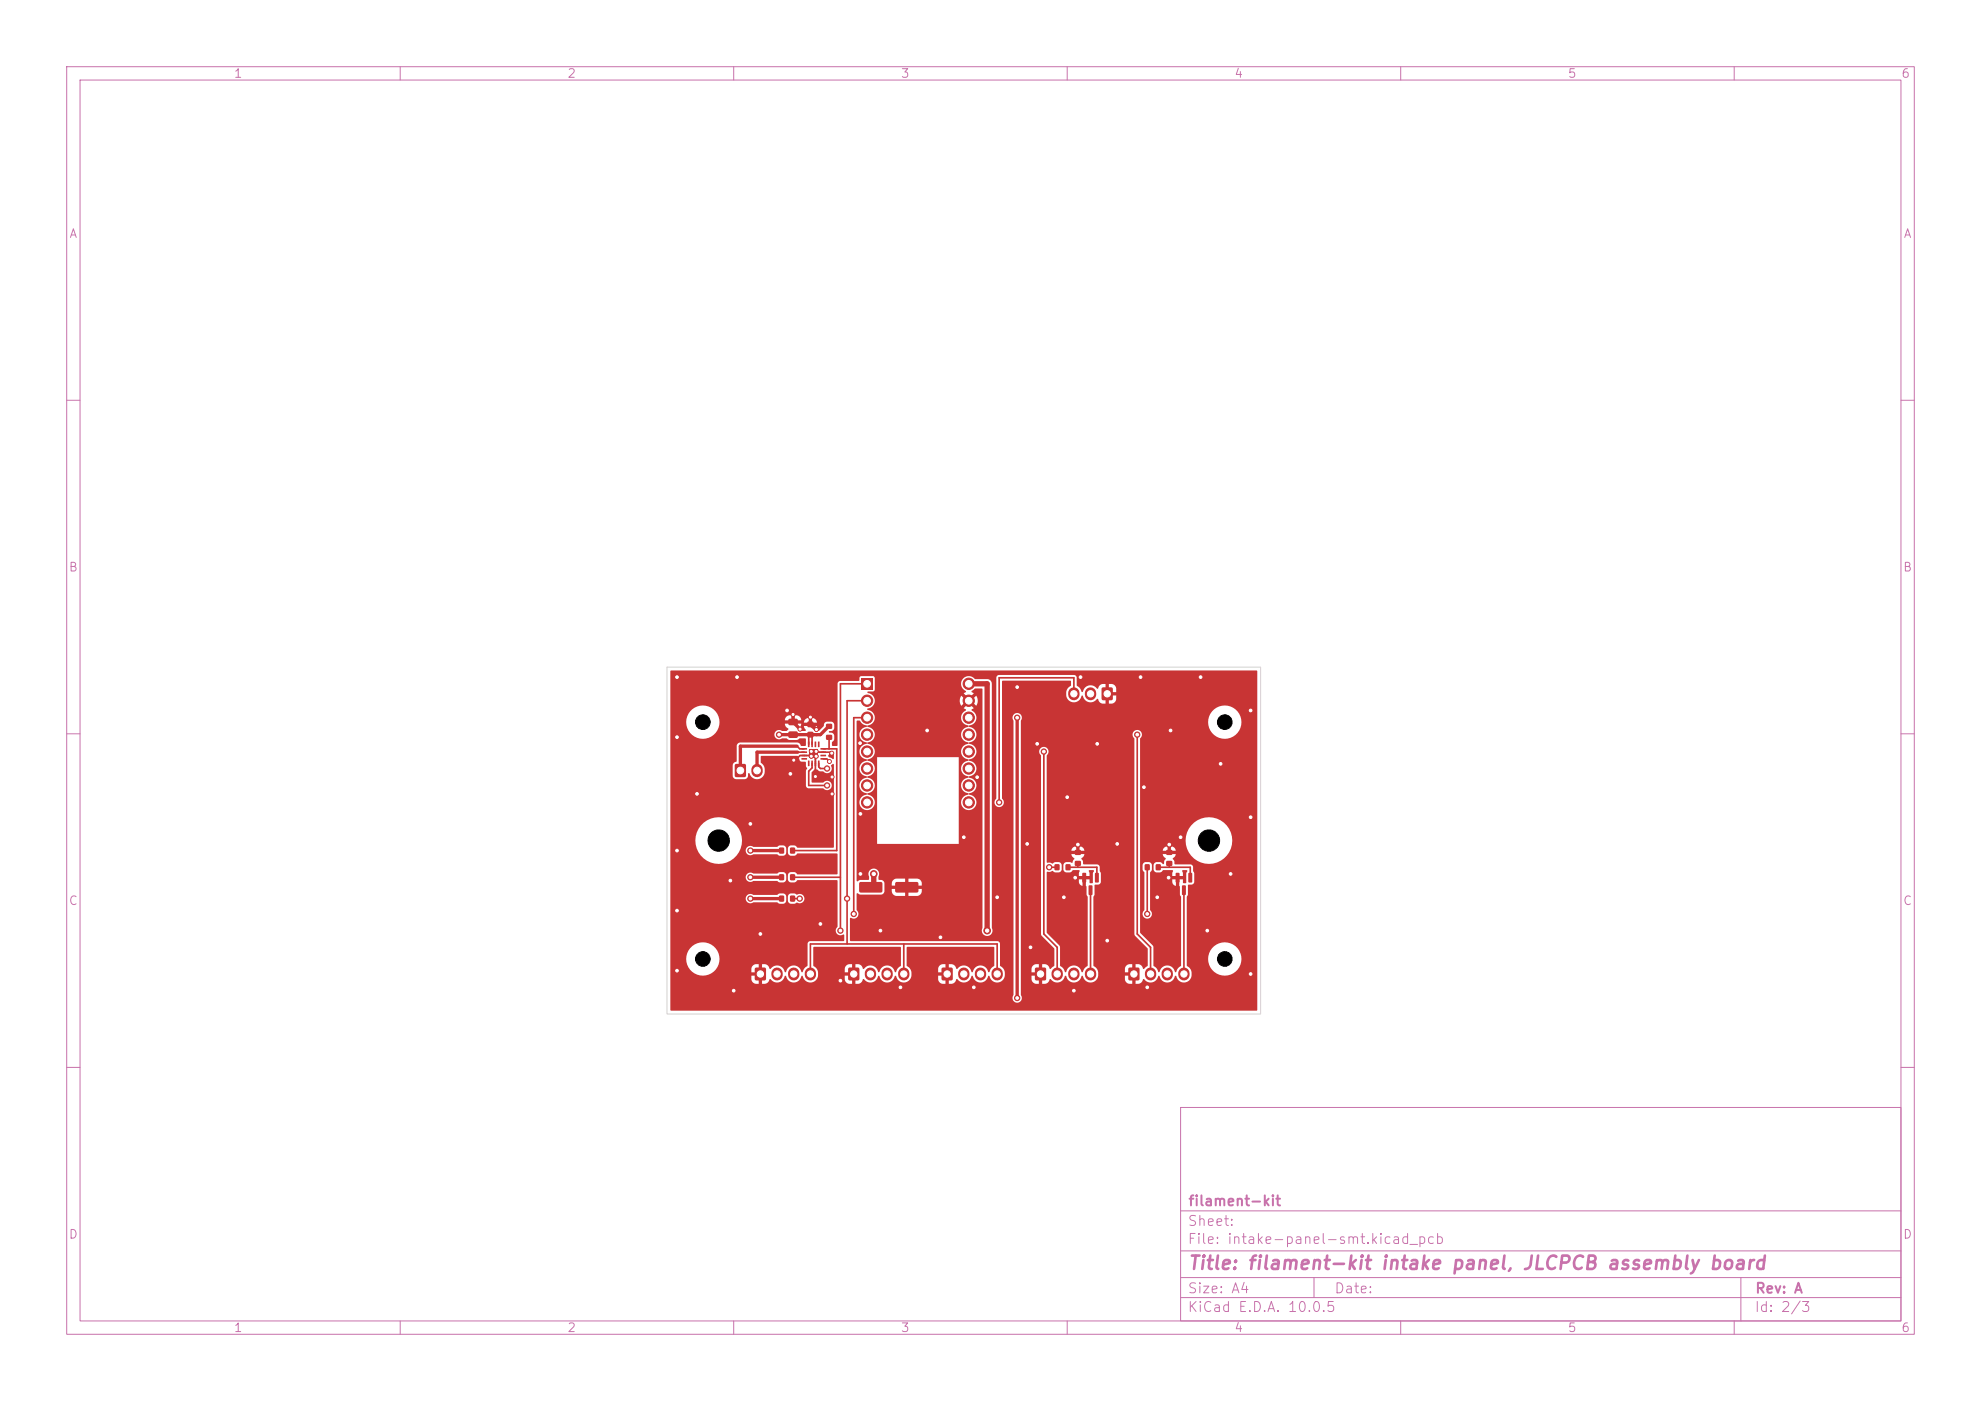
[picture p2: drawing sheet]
<svg xmlns="http://www.w3.org/2000/svg" width="297mm" height="210mm" viewBox="0 0 297 210" stroke-linecap="round" stroke-linejoin="round" font-family="sans-serif">
<defs><g id="words">
<text font-size="2" fill="#c872ab" x="178" y="190.8">Title: filament-kit intake panel, JLCPCB assembly board</text>
<g font-size="1.5" fill="#c872ab">
<text x="178" y="184.1">Sheet:</text>
<text x="178" y="181.1">filament-kit</text>
<text x="178" y="186.8">File: intake-panel-smt.kicad_pcb</text>
<text x="178" y="197">KiCad E.D.A. 10.0.5</text>
<text x="178" y="194.2">Size: A4</text>
<text x="200" y="194.2">Date:</text>
<text x="263" y="197">Id: 2/3</text>
<text x="263" y="194.2">Rev: A</text>
</g>
<g font-size="1.3" fill="#c872ab">
<text x="35" y="12">1</text>
<text x="85" y="12">2</text>
<text x="135" y="12">3</text>
<text x="185" y="12">4</text>
<text x="235" y="12">5</text>
<text x="285" y="12">6</text>
<text x="10.3" y="36">A</text>
<text x="285.3" y="36">A</text>
<text x="10.2" y="86">B</text>
<text x="285.2" y="86">B</text>
<text x="10.2" y="136">C</text>
<text x="285.2" y="136">C</text>
<text x="10.2" y="186">D</text>
<text x="285.2" y="186">D</text>
<text x="35" y="200">1</text>
<text x="85" y="200">2</text>
<text x="135" y="200">3</text>
<text x="185" y="200">4</text>
<text x="235" y="200">5</text>
<text x="285" y="200">6</text>
</g>
</g></defs>
<g fill="none" stroke="#c872ab" stroke-width=".15">
<path d="M10 10h277v190h-277zM12 12h273v186h-273zM60 10v2M110 10v2M160 10v2M210 10v2M260 10v2M10 60h2M285 60h2M10 110h2M285 110h2M10 160h2"/>
<path d="M177 166h108v32h-108zM285 160h2M60 198v2M110 198v2M160 198v2M177 194.5h108M177 191.5h108M177 187.5h108M177 181.5h108M197 191.5v3M210 198v2M260 198v2"/>
<path d="M261 191.5v6.5"/>
</g>
<g fill="#c83434">
<path d="M116.8 134.3h.7v.8h-.7z"/>
<path d="M118.5 134.3h.7v.8h-.7z"/>
<path d="M123.9 108.5h.8v.7h-.8z"/>
<path d="M123.9 110.2h.8v.7h-.8z"/>
<path d="M158.1 129.6h.7v.8h-.7z"/>
<path d="M159.8 129.6h.7v.8h-.7z"/>
<path d="M161.2 129.1h.8v.7h-.8z"/>
<path d="M161.2 127.4h.8v.7h-.8z"/>
<path d="M171.7 129.6h.6v.8h-.6z"/>
<path d="M173.3 129.6h.7v.8h-.7z"/>
<path d="M127.2 145.1h1.6v1.8h-1.6z"/>
</g>
<path d="M130.5 145.9v.2M133 145.9v.2M135.5 145.9v.2" fill="none" stroke="#c83434" stroke-width="1.7"/>
<path d="M110.2 114.6h1.6v1.8h-1.6z" fill="#c83434"/>
<path d="M113.5 115.4v.3" fill="none" stroke="#c83434" stroke-width="1.7"/>
<g fill="#c83434">
<path d="M128.9 132.3l3.2-.1 .2 .3v1.1l-.3 .2h-3l-.2-.2z"/>
<path d="M134.3 132.3l3.2-.1 .2 .3v1.1l-.3 .2h-3l-.2-.2z"/>
<path d="M141.2 145.1h1.6v1.8h-1.6z"/>
</g>
<path d="M144.5 145.9v.2M147 145.9v.2M149.5 145.9v.2" fill="none" stroke="#c83434" stroke-width="1.7"/>
<g fill="#c83434">
<path d="M174.9 129.1h.8v.7h-.8z"/>
<path d="M174.9 127.4h.8v.7h-.8z"/>
<path d="M121.1 109.7h.8v.8h-.8z"/>
<path d="M121.1 108.2h.8v.8h-.8z"/>
<path d="M123 113.6h.8v.2l-.8 .1z"/>
<path d="M123 113.1h.8v.2l-.8 .1z"/>
<path d="M123 112.6h.8v.2l-.8 .1z"/>
<path d="M123 112.1h.8v.2l-.8 .1z"/>
<path d="M122.6 111.2h.3l-.1 .8h-.2z"/>
<path d="M122.1 111.2h.3l-.1 .8h-.2z"/>
<path d="M121.6 111.2h.3l-.1 .8h-.2z"/>
<path d="M121.1 111.2h.3l-.1 .8h-.2z"/>
<path d="M120.2 112.1h.8v.2l-.8 .1z"/>
<path d="M120.2 112.6h.8v.2l-.8 .1z"/>
<path d="M120.2 113.1h.8v.2l-.8 .1z"/>
<path d="M120.2 113.6h.8v.2l-.8 .1z"/>
<path d="M121.1 114h.3l-.1 .8h-.2z"/>
<path d="M121.6 114h.3l-.1 .8h-.2z"/>
<path d="M122.1 114h.3l-.1 .8h-.2z"/>
<path d="M122.6 114h.3l-.1 .8h-.2z"/>
<path d="M121.4 112.4h1.2v1.2h-1.2z"/>
<path d="M169.2 145.1h1.6v1.8h-1.6z"/>
</g>
<path d="M172.5 145.9v.2M175 145.9v.2M177.5 145.9v.2" fill="none" stroke="#c83434" stroke-width="1.7"/>
<path d="M165.2 103.1h1.6v1.8h-1.6z" fill="#c83434"/>
<path d="M161 103.9v.2M163.5 103.9v.2" fill="none" stroke="#c83434" stroke-width="1.7"/>
<g fill="#c83434">
<path d="M177.2 132.7h.4l.2 .1v1.2l-.1 .2-.5-.1z"/>
<path d="M178.2 130.9l.4-.1 .1 .1v1.3v.1l-.5-.1z"/>
<path d="M176.3 130.9l.4-.1 .1 .1v1.3v.1l-.5-.1z"/>
<path d="M129.1 101.7h1.7v1.7h-1.7z"/>
</g>
<g fill="#c83434" stroke="#c83434" stroke-width=".15">
<circle cx="130" cy="105" r=".85"/>
<circle cx="130" cy="107.6" r=".85"/>
<circle cx="130" cy="110.1" r=".85"/>
<circle cx="130" cy="112.7" r=".85"/>
<circle cx="130" cy="115.2" r=".85"/>
<circle cx="130" cy="117.7" r=".85"/>
<circle cx="130" cy="120.3" r=".85"/>
<circle cx="145.2" cy="102.5" r=".85"/>
<circle cx="145.2" cy="105" r=".85"/>
<circle cx="145.2" cy="107.6" r=".85"/>
<circle cx="145.2" cy="110.1" r=".85"/>
<circle cx="145.2" cy="112.7" r=".85"/>
<circle cx="145.2" cy="115.2" r=".85"/>
<circle cx="145.2" cy="117.7" r=".85"/>
<circle cx="145.2" cy="120.3" r=".85"/>
</g>
<g fill="#c83434">
<path d="M116.8 131.1h.7v.8h-.7z"/>
<path d="M118.5 131.1h.7v.8h-.7z"/>
<path d="M155.2 145.1h1.6v1.8h-1.6z"/>
</g>
<path d="M158.5 145.9v.2M161 145.9v.2M163.5 145.9v.2" fill="none" stroke="#c83434" stroke-width="1.7"/>
<path d="M113.2 145.1h1.6v1.8h-1.6z" fill="#c83434"/>
<path d="M116.5 145.9v.2M119 145.9v.2M121.5 145.9v.2" fill="none" stroke="#c83434" stroke-width="1.7"/>
<g fill="#c83434">
<path d="M116.8 127.1h.7v.8h-.7z"/>
<path d="M118.5 127.1h.7v.8h-.7z"/>
<path d="M163.2 132.7h.4l.2 .1v1.2l-.1 .2-.5-.1z"/>
<path d="M164.2 130.9l.4-.1 .1 .1v1.3v.1l-.5-.1z"/>
<path d="M162.3 130.9l.4-.1 .1 .1v1.3v.1l-.5-.1z"/>
<path d="M118.2 109.7l1.3-.1 .1 .3v.6l-.2 .1h-1.1l-.1-.2z"/>
<path d="M118.2 107.8l1.3-.1 .1 .3v.6l-.2 .1h-1.1l-.1-.2z"/>
</g>
<g fill="#c83434" stroke="#c83434" stroke-width=".15">
<circle cx="152.5" cy="149.6" r=".4"/>
<circle cx="152.5" cy="107.6" r=".4"/>
<circle cx="112.5" cy="131.5" r=".4"/>
<circle cx="112.5" cy="127.5" r=".4"/>
<circle cx="112.5" cy="134.7" r=".4"/>
<circle cx="119.9" cy="134.7" r=".4"/>
<circle cx="127" cy="134.7" r=".4"/>
<circle cx="131" cy="131" r=".5"/>
<circle cx="116.8" cy="110.1" r=".4"/>
<circle cx="148" cy="139.5" r=".5"/>
<circle cx="157.3" cy="130" r=".4"/>
<circle cx="187.5" cy="106.5" r=".4"/>
<circle cx="101.5" cy="127.5" r=".4"/>
<circle cx="184.5" cy="131" r=".4"/>
<circle cx="183" cy="114.5" r=".4"/>
<circle cx="112.5" cy="123.5" r=".4"/>
<circle cx="171" cy="101.5" r=".4"/>
<circle cx="154" cy="126.5" r=".4"/>
<circle cx="114" cy="140" r=".4"/>
<circle cx="110" cy="148.5" r=".4"/>
<circle cx="172" cy="148" r=".4"/>
<circle cx="109.5" cy="132" r=".4"/>
<circle cx="152.5" cy="103" r=".4"/>
<circle cx="154.5" cy="142" r=".4"/>
<circle cx="129" cy="122" r=".4"/>
<circle cx="122.2" cy="116.4" r=".3"/>
<circle cx="167.5" cy="126.5" r=".4"/>
<circle cx="101.5" cy="136.5" r=".4"/>
<circle cx="122.4" cy="109.4" r=".3"/>
<circle cx="139" cy="109.5" r=".4"/>
<circle cx="118" cy="106.5" r=".4"/>
<circle cx="164.5" cy="111.5" r=".4"/>
<circle cx="175.2" cy="131.6" r=".4"/>
<circle cx="181" cy="139.5" r=".4"/>
<circle cx="187.5" cy="146" r=".4"/>
<circle cx="124.8" cy="119" r=".3"/>
<circle cx="173.5" cy="134.5" r=".4"/>
<circle cx="101.5" cy="110.5" r=".4"/>
<circle cx="161" cy="148.5" r=".4"/>
<circle cx="180" cy="101.5" r=".4"/>
<circle cx="135" cy="148" r=".4"/>
<circle cx="126" cy="147" r=".4"/>
<circle cx="118.9" cy="107.1" r=".3"/>
<circle cx="104.5" cy="119" r=".4"/>
<circle cx="118.5" cy="116" r=".4"/>
<circle cx="128.9" cy="111.4" r=".4"/>
<circle cx="121.6" cy="112.6" r=".3"/>
<circle cx="160" cy="119.5" r=".4"/>
<circle cx="119" cy="113.9" r=".3"/>
<circle cx="166" cy="141" r=".4"/>
<circle cx="175.5" cy="109.5" r=".4"/>
<circle cx="123" cy="138.5" r=".4"/>
<circle cx="124.7" cy="112.9" r=".3"/>
<circle cx="162" cy="101.5" r=".4"/>
<circle cx="149.5" cy="134.5" r=".4"/>
<circle cx="124.8" cy="116.5" r=".3"/>
<circle cx="122.4" cy="113.4" r=".3"/>
<circle cx="132" cy="139.5" r=".4"/>
<circle cx="129" cy="131" r=".4"/>
<circle cx="121.6" cy="113.4" r=".3"/>
<circle cx="177" cy="125.5" r=".4"/>
<circle cx="122.4" cy="112.6" r=".3"/>
<circle cx="146" cy="148" r=".4"/>
<circle cx="187.5" cy="122.5" r=".4"/>
<circle cx="119.9" cy="109.3" r=".3"/>
<circle cx="175.3" cy="126.6" r=".4"/>
<circle cx="171.5" cy="118" r=".4"/>
<circle cx="161.2" cy="131.6" r=".4"/>
<circle cx="161.6" cy="126.6" r=".4"/>
<circle cx="146.5" cy="116.5" r=".4"/>
<circle cx="101.5" cy="145.5" r=".4"/>
<circle cx="121.5" cy="107.5" r=".3"/>
<circle cx="159.5" cy="134.5" r=".4"/>
<circle cx="141" cy="140.5" r=".4"/>
<circle cx="101.5" cy="101.5" r=".4"/>
<circle cx="144.5" cy="125.5" r=".4"/>
<circle cx="155.5" cy="111.5" r=".4"/>
<circle cx="110.5" cy="101.5" r=".4"/>
<circle cx="128" cy="137" r=".4"/>
<circle cx="172" cy="137" r=".4"/>
<circle cx="126" cy="139.5" r=".4"/>
<circle cx="124.4" cy="114.2" r=".3"/>
<circle cx="124" cy="117.7" r=".4"/>
<circle cx="124" cy="115.2" r=".4"/>
<circle cx="170.5" cy="110.1" r=".4"/>
<circle cx="149.8" cy="120.3" r=".4"/>
<circle cx="156.5" cy="112.7" r=".4"/>
</g>
<path d="M118.9 108.2l1 1.1M119.5 111.9h-8.5v3.6M119.6 112.8h-6.1v2.7M124.3 108.9l-1.3 1.2h-6.2M152.5 107.6v42M112.5 131.5h4.7M112.5 127.5h4.7M112.5 134.7h4.7" fill="none" stroke="#c83434" stroke-width=".5"/>
<g fill="none" stroke="#c83434" stroke-width=".25">
<path d="M119.5 111.9l.4 .4h.7M119.6 112.8h1M121.2 110.4v1.2M121.6 113.3h-1.7l-.6 .7h-.3M121.7 114.4v.7l-.5 .5v2.1h2.8M121.7 110.4v1.2M122.2 113.4v3M122.4 112.8h2.1l.2 .1M122.8 114.4v.6l.2 .2h1M123.4 112.3h2.1v15.2h-6.7M123.4 113.8h.5l.4 .4M124.3 110.5v1.8"/>
<path d="M130 105h-3v36.5M130 107.6h-2v29.4M130 102.5h-4v37M156.5 112.7v27.3l2 2v4M161 104v-2.4h-11.2v18.7M170.5 110.1v29.9l2 2v4M118.8 134.7h1.1M118.8 131.5h7.2M157.3 130h1.2M160.1 130h4.3v1.6M161.2 131.6h1.3M161.6 126.6v1.2"/>
<path d="M161.6 129.4v.6M163.5 133.4v12.6M172 130v7M173.6 130h4.8v1.6M175.2 131.6h1.3M175.3 126.6v1.2M175.3 129.4v.6M177.5 133.4v12.6M121.5 146v-4.5h28v4.5M135.5 141.5v4.5"/>
</g>
<path d="M145.2 102.5h2.8v37M131 131v2" fill="none" stroke="#c83434" stroke-width=".8"/>
<path d="M118.9 107.1v1.1M121.5 107.5v1.1" fill="none" stroke="#c83434" stroke-width=".4"/>
<path d="M121.5 108.6l.9 .8" fill="none" stroke="#c83434" stroke-width=".6"/>
<g fill="#c83434">
<path d="M121.3 112.3h1.2v.3h.3a.14 .14 0 0 1 .2 .2 .12 .12 0 0 1-.2 .1h-.3l.2 .4a.2 .2 0 0 1-.1 .2 .2 .2 0 0 1-.2 0v.3a.14 .14 0 0 1-.2 .2 .12 .12 0 0 1-.1-.2v-.3l-.4 .2a.2 .2 0 0 1-.2-.1 .2 .2 0 0 1 0-.2h-.3a.14 .14 0 0 1-.2-.2 .12 .12 0 0 1 .2-.1h.3l-.2-.4z"/>
<path d="M124.4 112.7h.6v1.1l-.8-.4z"/>
<path d="M100.5 100.6l87.9-.1 .1 .1-.1 50.9h-87.8l-.1-.1v-7.6h2.4a2.5 2.5 0 0 0 3.6 2.2 2.5 2.5 0 0 0 .4-4.3 2.5 2.5 0 0 0-4 1.6v.5h-2.4v-9h11.3a.73 .73 0 0 0 1.2 .5h3.5l.4 .2h.6l.2-.2 .2-.2v-.7h.2v.6a.49 .49 0 0 0 .5 .5h.5l.4-.2a.73 .73 0 0 0 1.1-.7 .73 .73 0 0 0-1.2-.5l-.3-.2h-.6l-.2 .2-.2 .3h-.2l-.2-.3-.3-.2h-.5l-.4 .2h-3.6a.7 .7 0 0 0-.8 0 .7 .7 0 0 0-.3 .7h-11.3v-3.2h11.3v.1a.73 .73 0 0 0 1.2 .4h3.5l.4 .2h.6l.2-.2 .2-.2v-.7l-.2-.3-.3-.2h-.5l-.4 .2h-3.6a.7 .7 0 0 0-.8 0 .7 .7 0 0 0-.3 .7h-11.3v-5.6h3.7l.1 .6a3.5 3.5 0 0 0 2.9 2.9 3.5 3.5 0 0 0 3.7-1.9h.9v.1a.73 .73 0 0 0 1.2 .4h3.5l.4 .2h.6l.2-.2 .2-.2v-.7l-.2-.3-.3-.2h-.5l-.4 .2h-3.6a.7 .7 0 0 0-.8 0 .7 .7 0 0 0-.3 .7h-.9l.1-.4a3.5 3.5 0 0 0-2.6-4.6 3.5 3.5 0 0 0-4.2 3.4h-3.7v-11.3h9.3v1.6a.54 .54 0 0 0 .6 .5l1.5-.1 .2-.3 .1-.5h.2a1.17 1.17 0 0 0 1.2 .9 1.17 1.17 0 0 0 1.1-1.1l-.1-.8-.5-.6v-.9l.1-.1h5.3l.5 .8 .8 .1v.7a.39 .39 0 0 1 0 .6v2.3l.1 .2 .3 .2h2.2a.73 .73 0 0 0 1.1 .1 .73 .73 0 0 0 0-1.1 .73 .73 0 0 0-1.1 .1l-1.7-.1v-1.4l.4-.5a.13 .13 0 0 1 .2-.1 .13 .13 0 0 1 .1 .1h.1l.3 .3h.7a.74 .74 0 0 0 1 .1 .74 .74 0 0 0 .1-1l.3-.2 .1 .1v12.4l-5.4 .1-.5-.4h-.5a.49 .49 0 0 0-.5 .5v.7l.2 .2 .2 .2h.6l.5-.4h5.9l.1 .1-.1 3.1h-5.9l-.5-.4h-.5a.49 .49 0 0 0-.5 .5l.1 .8 .4 .3h.5l.5-.4h5.9l.1 7.1a.74 .74 0 0 0-.1 1 .74 .74 0 0 0 1 .1l.1 .9-.1 .1h-5.1l-.2 .1-.1 .2v3.4a1.64 1.64 0 0 0-.8 .9h-.1a1.2 1.2 0 0 0-1.2-1 1.2 1.2 0 0 0-1.2 1h-.1a1.22 1.22 0 0 0-1-1 1.22 1.22 0 0 0-1.3 .6l-.1-.1a.74 .74 0 0 0-.6-.7h-.5v1.1h-.4v-1.1a.85 .85 0 0 0-1.1 .7v.6h.9v.4h-.9v.7l.1 .3 .4 .3h.6v-1.1h.4v1.1a.86 .86 0 0 0 1.2-.7l.1-.1a1.23 1.23 0 0 0 1.3 .6 1.23 1.23 0 0 0 .9-1h.1a1.2 1.2 0 0 0 1.2 1 1.2 1.2 0 0 0 1.2-1h.1a1.16 1.16 0 0 0 1.2 1 1.16 1.16 0 0 0 1.2-1.1l-.1-.8-.7-.7v-2.7l.1-.1h13l.1 .1-.1 2.8a1.23 1.23 0 0 0-.7 .9h-.1a1.24 1.24 0 0 0-1.2-1 1.24 1.24 0 0 0-1.2 1h-.1a1.22 1.22 0 0 0-1-1 1.22 1.22 0 0 0-1.3 .6l-.1-.1a.74 .74 0 0 0-.7-.7h-.4v1.1h-.4v-1.1a.85 .85 0 0 0-1.2 .7v.6h1v.4h-1l.1 .7 .1 .3 .4 .3h.6v-1.1h.4v1.1a.86 .86 0 0 0 1.2-.7l.1-.1a1.23 1.23 0 0 0 1.3 .6 1.23 1.23 0 0 0 .9-1h.1a1.2 1.2 0 0 0 1.2 1 1.2 1.2 0 0 0 1.2-1h.1a1.16 1.16 0 0 0 1.2 1 1.16 1.16 0 0 0 1.2-1.1l-.1-.8-.7-.7v-2.7l.1-.1h13l.1 .1-.1 2.8a1.23 1.23 0 0 0-.7 .9h-.1a1.24 1.24 0 0 0-1.2-1 1.24 1.24 0 0 0-1.2 1h-.1a1.22 1.22 0 0 0-1-1 1.22 1.22 0 0 0-1.3 .6l-.1-.1a.74 .74 0 0 0-.7-.7h-.4v1.1h-.4v-1.1a.85 .85 0 0 0-1.2 .7v.6h1v.4h-1l.1 .7 .1 .3 .4 .3h.6v-1.1h.4v1.1a.86 .86 0 0 0 1.2-.7l.1-.1a1.23 1.23 0 0 0 1.3 .6 1.23 1.23 0 0 0 .9-1h.1a1.2 1.2 0 0 0 1.2 1 1.2 1.2 0 0 0 1.2-1h.1a1.16 1.16 0 0 0 1.2 1 1.16 1.16 0 0 0 1.2-1.1l-.1-.8-.7-.7v-3.3l-.2-.3h-22.2l-.1-.1 .1-3.4a.76 .76 0 0 0 1-.2 .76 .76 0 0 0-.1-1l.1-2.5 .5 .2h3.1l.3-.2 .2-.3h1.1l.2 .4 .4 .3h3.2a.8 .8 0 0 0 .7-1.1h-2v1.1h-.5v-1.1h-2v.4h-1.1v-1.2h1.1v.4h4.5l-.1-.7-.2-.2-.3-.2h-1.4v1.1h-.5v-1.1h-1.4l-.4 .3-.2 .4h-1.1a.66 .66 0 0 0-.8-.5l-.1-.5a.81 .81 0 0 0-.7-1.2 .81 .81 0 0 0-.7 1.2l-.1 .5h-1.3l-.3 .2-.2-.1v-5.5h15.3v-13h-12.2v13h-3.1v-18.4l.5-.1 .4 .5 .7 .3v.1a1.21 1.21 0 0 0-1.1 .9 1.21 1.21 0 0 0 .5 1.3l.2 .1a.28 .28 0 0 1 .4 .3 1.18 1.18 0 0 0-1.2 1.2 1.18 1.18 0 0 0 1.2 1.1v.2a1.21 1.21 0 0 0-1.1 .9 1.21 1.21 0 0 0 .5 1.3l.2 .1a.28 .28 0 0 1 .4 .3 1.18 1.18 0 0 0-1.2 1.1 1.18 1.18 0 0 0 1.2 1.2v.1a1.21 1.21 0 0 0-1.1 .9 1.21 1.21 0 0 0 .5 1.4 1.16 1.16 0 0 0 1.7-.7 1.16 1.16 0 0 0-1.1-1.5v-.1a1.21 1.21 0 0 0 1.1-.9 1.21 1.21 0 0 0-.5-1.3l-.6-.2v-.2a1.18 1.18 0 0 0 1.2-1.2 1.18 1.18 0 0 0-1.2-1.2v-.1a1.21 1.21 0 0 0 1.1-.9 1.21 1.21 0 0 0-.5-1.3l-.6-.2v-.2a1.18 1.18 0 0 0 1.2-1.2 1.18 1.18 0 0 0-1.2-1.2v-.1a1.21 1.21 0 0 0 1.1-.9 1.21 1.21 0 0 0-.5-1.3l-.6-.2v-.2a1.19 1.19 0 0 0 1.1-1.3h12.8v.5l.2 .4 .7-.6 .3 .3-.6 .7 .3 .1v.2a1.17 1.17 0 0 0-.7 1.3 1.17 1.17 0 0 0 1.1 1v.1a1.21 1.21 0 0 0-1.1 .9 1.21 1.21 0 0 0 .5 1.3l.2 .1a.28 .28 0 0 1 .4 .3 1.18 1.18 0 0 0-1.1 1.2 1.18 1.18 0 0 0 1.1 1.1v.2a1.21 1.21 0 0 0-1.1 .9 1.21 1.21 0 0 0 .5 1.3l.2 .1a.28 .28 0 0 1 .4 .3 1.18 1.18 0 0 0-1.1 1.1 1.18 1.18 0 0 0 1.1 1.2v.1a1.21 1.21 0 0 0-1.1 .9 1.21 1.21 0 0 0 .5 1.4 1.16 1.16 0 0 0 1.7-.7 1.16 1.16 0 0 0-1-1.5v-.1a1.21 1.21 0 0 0 1-.9 1.21 1.21 0 0 0-.5-1.3l-.5-.2v-.2a1.18 1.18 0 0 0 1.1-1.2 1.18 1.18 0 0 0-1.1-1.2v-.1a1.21 1.21 0 0 0 1-.8 1.21 1.21 0 0 0-.3-1.3l-.7-.3v-.1a1.21 1.21 0 0 0 1-.9 1.21 1.21 0 0 0-.5-1.4l-.5-.2v-.1a1.18 1.18 0 0 0 1.1-1 1.18 1.18 0 0 0-.7-1.3v-.2l.3-.1-.6-.7 .3-.3 .7 .6a1.33 1.33 0 0 0 0-1.5l-.7 .6-.3-.3 .6-.7-.3-.2v-.1l.5-.4h1l.1 35.9a.81 .81 0 0 0 .7 1.2 .81 .81 0 0 0 .7-1.2v-18.8h.4a.72 .72 0 0 0 1.1 .6 .72 .72 0 0 0 0-1.2v-12.1h1.6l.1 .5v41.1a.71 .71 0 0 0 .2 .9 .71 .71 0 0 0 .9 0 .71 .71 0 0 0 .1-1v-3.9h1.5v.6h1v.4h-1l.1 .8 .4 .4 .6 .1v-1.1h.5v1.1a.86 .86 0 0 0 1.2-.7l.1-.1a1.23 1.23 0 0 0 1.3 .6 1.23 1.23 0 0 0 .9-1h.1a1.2 1.2 0 0 0 1.2 1 1.2 1.2 0 0 0 1.2-1h.1a1.16 1.16 0 0 0 1.2 1 1.16 1.16 0 0 0 1.2-1.1l-.1-.6-.2-.4h4.2v.6h1v.4h-1l.1 .7 .1 .3 .4 .3h.5v-1.1h.6v1.1a.86 .86 0 0 0 1.1-.7l.1-.1a1.23 1.23 0 0 0 1.3 .6 1.23 1.23 0 0 0 .9-1h.1a1.2 1.2 0 0 0 1.2 1 1.2 1.2 0 0 0 1.2-1h.1a1.16 1.16 0 0 0 1.2 1 1.16 1.16 0 0 0 1.2-1.1l-.1-.8-.2-.3-.5-.3v-1h3.2l.1 .4a2.5 2.5 0 0 0 3.9 1.6 2.5 2.5 0 0 0-.4-4.3 2.5 2.5 0 0 0-3.6 2.3h-3.2v-9.4l.2-.3v-1.4l.7-.1 .2-.4 .1-1.3-.2-.3-.1-.8-.3-.2h-2.4v-.5l-.3-.4 .3-.3 .2-.4h-2l.2 .4 .3 .3-.3 .4v.4h-.1l-.5-.3h-.6l-.2 .2-.1 .2-.1 .7 .3 .4 .8 .1 .4-.4h1.4l.1 .2-.2 .7h1.6l-.1-.8 .7-.1 .1 .1-.1 .4-.1 1.5-.4-.1-.1-.5h-.5l.1 2.3 .2 .3-.1 10.4a1.23 1.23 0 0 0-.7 .9h-.1a1.24 1.24 0 0 0-1.2-1 1.24 1.24 0 0 0-1.2 1h-.1l-.3-.6-.5-.4v-2.9l-2-2v-2.7h.4a.72 .72 0 0 0 1.1 .5 .72 .72 0 0 0 0-1.2v-4.2h3.3l.2 .4 .4 .2v-1h-.6v.4h-3.3v-1.4l.3-.4v-.8l-.1-.2-.3-.2h-.6l-.3 .2-.1 .2v.7l.3 .5v5.6l-.3 .4v.3h-.4v-9.6h5.4a.69 .69 0 0 0-.7-.6v.6h-.6v-.6l-.4 .1-.3 .5h-3.4v-1.5h6.8a3.5 3.5 0 0 0 5.1 3.1 3.5 3.5 0 0 0 .5-5.9 3.5 3.5 0 0 0-5.5 2.2l-.1 .6h-6.8v-15.3a.72 .72 0 0 0 .1-1.1 .72 .72 0 0 0-1.1 .1 .72 .72 0 0 0 .2 1v29.4l.1 .2 1.9 1.9v2.5l-.6 .5h-.2a.74 .74 0 0 0-.7-.7h-.3v1.1h-.6v-1.1a.85 .85 0 0 0-1.1 .7h-4.2l-.5-.4v-10.4l.2-.3v-1.4l.7-.1 .2-.4 .1-1.3-.2-.3v-.7l-.2-.2-.2-.1h-2.1v-.5l-.3-.4 .3-.3 .2-.4h-2l.2 .4 .3 .3-.3 .6-1-.1-.3 .3-.1 .9 .3 .3 .7 .1 .5-.4h.9l.1 .2-.2 .7h1.6l-.1-.8 .7-.1 .1 .1-.1 .4-.1 1.5-.4-.1-.1-.5h-.5l.1 2.3 .2 .3v10.4a1.65 1.65 0 0 0-.8 .9h-.1a1.2 1.2 0 0 0-1.2-1 1.2 1.2 0 0 0-1.2 1h-.1l-.3-.6-.5-.4v-2.9l-2-2v-7.6h4.8l.2 .4 .4 .2v-1h-.6v.4h-4.8v-1.5h.6a.43 .43 0 0 1 .7 .1h.6l.3-.3v-1l-.4-.3h-.5l-.4 .3-.4-.2h-.4l-.1-1.8h5.7l-.2-.4-.5-.2v.6h-.6v-.6a.69 .69 0 0 0-.7 .6h-3.7v-14.2a.73 .73 0 0 0 .1-1.1 .73 .73 0 0 0-1 0 .73 .73 0 0 0 .1 1.1v26.8l.1 .2 1.9 1.9v2.5l-.6 .5h-.2a.74 .74 0 0 0-.7-.7h-.4v1.1h-.5v-1.1a.85 .85 0 0 0-1.1 .7h-1.5v-37h28l.1 .5a2.5 2.5 0 0 0 3.9 1.6 2.5 2.5 0 0 0-.4-4.3 2.5 2.5 0 0 0-3.6 2.2h-28v-.1a.71 .71 0 0 0-.4-1.2 .71 .71 0 0 0-.9 .7h-1.6l.1-5.6h10.2l.1 .1-.1 .7a1.3 1.3 0 0 0-.6 1.8 1.2 1.2 0 0 0 1.3 .7 1.2 1.2 0 0 0 1-1h.1a1.22 1.22 0 0 0 1 1 1.22 1.22 0 0 0 1.3-.6l.1 .1a.74 .74 0 0 0 .6 .7h.4v-1.1h.6v1.1a.91 .91 0 0 0 .9-.3 .91 .91 0 0 0 .1-1h-.9v-.4h.9v-.6a.83 .83 0 0 0-1-.7v1.1h-.6v-1.1h-.4a.93 .93 0 0 0-.7 .7h-.2a1.21 1.21 0 0 0-1.2-.4 1.21 1.21 0 0 0-.9 .9h-.1l-.3-.6-.5-.3v-1.3l-.1-.2-.2-.1h-11.4l-.2 .1-.1 .2v18.2l-.3 .4v.2h-.4v-18a.7 .7 0 0 0-.6-.5h-2a1.17 1.17 0 0 0-1.8 0 1.17 1.17 0 0 0 .5 1.8v.1l-.3 .2 .6 .7-.3 .3-.7-.6-.2 .6h-12.8l-.2-.6-.9-.5 .1-.1 .8-.1 .2-.2 .1-1.8-.2-.2h-1.9l-.2 .1-.1 .5-.1 .1h-2.9l-.2 .3-.1 9.4h-.8v-.6l.4-.4v-.5a.58 .58 0 0 0-.8-.5v-.1l.1-.1a.56 .56 0 0 0 .7-.5v-.5l-.2-.3-.2-.1h-.8a.67 .67 0 0 0-.4 .7l-.8 .7-.5-.1 .3-.7h-2l.3 .6-.1 .2h-.9l-.2-.3v-.1a.82 .82 0 0 0 .5-.7h-2.4v.3l.5 .5-.3 .3h-.6a.72 .72 0 0 0-1 0 .72 .72 0 0 0 0 1 .72 .72 0 0 0 1 .1h.6l.5 .2h1.1l.4-.2h.9v1.1h-.7l-.3-.4-.2-.1h-8.7l-.2 .1-.3 .4v2.3a.69 .69 0 0 0-.6 .6h-9.3v-6.5h2.4v.5a2.5 2.5 0 0 0 2.7 2 2.5 2.5 0 0 0 2.3-2.4h14.6a.71 .71 0 0 0-.7-.7v.7h-.6v-.7l-.4 .2-.3 .5h-12.6l-.1-.4h12.3a.79 .79 0 0 0-1-.7v.8h-.4v-.8l-.7 .2-.3 .5h-9.9a2.5 2.5 0 0 0-2.6-2.1 2.5 2.5 0 0 0-2.3 2.4h-2.4z"/>
</g>
<path d="M100 100h89v52h-89z" fill="none" stroke="#d0d2cd" stroke-width=".15"/>
<g fill="#fff" stroke="#fff" stroke-width=".15">
<circle cx="152.5" cy="149.6" r=".2"/>
<circle cx="152.5" cy="107.6" r=".2"/>
<circle cx="112.5" cy="131.5" r=".2"/>
<circle cx="112.5" cy="127.5" r=".2"/>
<circle cx="112.5" cy="134.7" r=".2"/>
<circle cx="119.9" cy="134.7" r=".2"/>
<circle cx="127" cy="134.7" r=".2"/>
<circle cx="131" cy="131" r=".25"/>
<circle cx="116.8" cy="110.1" r=".2"/>
<circle cx="148" cy="139.5" r=".25"/>
<circle cx="157.3" cy="130" r=".2"/>
<circle cx="187.5" cy="106.5" r=".2"/>
<circle cx="101.5" cy="127.5" r=".2"/>
<circle cx="184.5" cy="131" r=".2"/>
<circle cx="183" cy="114.5" r=".2"/>
<circle cx="112.5" cy="123.5" r=".2"/>
<circle cx="171" cy="101.5" r=".2"/>
<circle cx="154" cy="126.5" r=".2"/>
<circle cx="114" cy="140" r=".2"/>
<circle cx="110" cy="148.5" r=".2"/>
<circle cx="172" cy="148" r=".2"/>
<circle cx="109.5" cy="132" r=".2"/>
<circle cx="152.5" cy="103" r=".2"/>
<circle cx="154.5" cy="142" r=".2"/>
<circle cx="129" cy="122" r=".2"/>
<circle cx="122.3" cy="116.4" r=".15"/>
<circle cx="167.5" cy="126.5" r=".2"/>
<circle cx="101.5" cy="136.5" r=".2"/>
<circle cx="122.4" cy="109.4" r=".15"/>
<circle cx="139" cy="109.5" r=".2"/>
<circle cx="118" cy="106.5" r=".2"/>
<circle cx="164.5" cy="111.5" r=".2"/>
<circle cx="175.2" cy="131.6" r=".2"/>
<circle cx="181" cy="139.5" r=".2"/>
<circle cx="187.5" cy="146" r=".2"/>
<circle cx="124.7" cy="119" r=".15"/>
<circle cx="173.5" cy="134.5" r=".2"/>
<circle cx="101.5" cy="110.5" r=".2"/>
<circle cx="161" cy="148.5" r=".2"/>
<circle cx="180" cy="101.5" r=".2"/>
<circle cx="135" cy="148" r=".2"/>
<circle cx="126" cy="147" r=".2"/>
<circle cx="118.9" cy="107.1" r=".15"/>
<circle cx="104.5" cy="119" r=".2"/>
<circle cx="118.5" cy="116" r=".2"/>
<circle cx="129" cy="111.4" r=".2"/>
<circle cx="121.6" cy="112.6" r=".15"/>
<circle cx="160" cy="119.5" r=".2"/>
<circle cx="119" cy="113.9" r=".15"/>
<circle cx="166" cy="141" r=".2"/>
<circle cx="175.5" cy="109.5" r=".2"/>
<circle cx="123" cy="138.5" r=".2"/>
<circle cx="124.7" cy="112.9" r=".15"/>
<circle cx="162" cy="101.5" r=".2"/>
<circle cx="149.5" cy="134.5" r=".2"/>
<circle cx="124.7" cy="116.5" r=".15"/>
<circle cx="122.4" cy="113.4" r=".15"/>
<circle cx="132" cy="139.5" r=".2"/>
<circle cx="129" cy="131" r=".2"/>
<circle cx="121.6" cy="113.4" r=".15"/>
<circle cx="177" cy="125.5" r=".2"/>
<circle cx="122.4" cy="112.6" r=".15"/>
<circle cx="146" cy="148" r=".2"/>
<circle cx="187.5" cy="122.5" r=".2"/>
<circle cx="120" cy="109.3" r=".15"/>
<circle cx="175.3" cy="126.6" r=".2"/>
<circle cx="171.5" cy="118" r=".2"/>
<circle cx="161.2" cy="131.6" r=".2"/>
<circle cx="161.6" cy="126.6" r=".2"/>
<circle cx="146.5" cy="116.5" r=".2"/>
<circle cx="101.5" cy="145.5" r=".2"/>
<circle cx="121.5" cy="107.5" r=".15"/>
<circle cx="159.5" cy="134.5" r=".2"/>
<circle cx="141" cy="140.5" r=".2"/>
<circle cx="101.5" cy="101.5" r=".2"/>
<circle cx="144.5" cy="125.5" r=".2"/>
<circle cx="155.5" cy="111.5" r=".2"/>
<circle cx="110.5" cy="101.5" r=".2"/>
<circle cx="128" cy="137" r=".2"/>
<circle cx="172" cy="137" r=".2"/>
<circle cx="126" cy="139.5" r=".2"/>
<circle cx="124.3" cy="114.2" r=".15"/>
<circle cx="124" cy="117.7" r=".2"/>
<circle cx="124" cy="115.2" r=".2"/>
<circle cx="170.5" cy="110.1" r=".2"/>
<circle cx="149.8" cy="120.3" r=".2"/>
<circle cx="156.5" cy="112.7" r=".2"/>
<circle cx="128" cy="146" r=".47"/>
<circle cx="130.5" cy="146" r=".48"/>
<circle cx="133" cy="146" r=".47"/>
<circle cx="135.5" cy="146" r=".48"/>
<circle cx="111" cy="115.5" r=".5"/>
<circle cx="113.5" cy="115.5" r=".5"/>
<circle cx="142" cy="146" r=".47"/>
<circle cx="144.5" cy="146" r=".47"/>
<circle cx="147" cy="146" r=".47"/>
<circle cx="149.5" cy="146" r=".47"/>
<circle cx="170" cy="146" r=".47"/>
<circle cx="172.5" cy="146" r=".47"/>
<circle cx="175" cy="146" r=".47"/>
<circle cx="177.5" cy="146" r=".47"/>
<circle cx="166" cy="104" r=".47"/>
<circle cx="163.5" cy="104" r=".47"/>
<circle cx="161" cy="104" r=".47"/>
<circle cx="130" cy="102.5" r=".5"/>
<circle cx="130" cy="105" r=".5"/>
<circle cx="130" cy="107.6" r=".5"/>
<circle cx="130" cy="110.1" r=".5"/>
<circle cx="130" cy="112.7" r=".5"/>
<circle cx="130" cy="115.2" r=".5"/>
<circle cx="130" cy="117.7" r=".5"/>
<circle cx="130" cy="120.3" r=".5"/>
<circle cx="145.2" cy="102.5" r=".5"/>
<circle cx="145.2" cy="105" r=".5"/>
<circle cx="145.2" cy="107.6" r=".5"/>
<circle cx="145.2" cy="110.1" r=".5"/>
<circle cx="145.2" cy="112.7" r=".5"/>
<circle cx="145.2" cy="115.2" r=".5"/>
<circle cx="145.2" cy="117.7" r=".5"/>
<circle cx="145.2" cy="120.3" r=".5"/>
<circle cx="156" cy="146" r=".47"/>
<circle cx="158.5" cy="146" r=".47"/>
<circle cx="161" cy="146" r=".47"/>
<circle cx="163.5" cy="146" r=".47"/>
<circle cx="114" cy="146" r=".47"/>
<circle cx="116.5" cy="146" r=".47"/>
<circle cx="119" cy="146" r=".47"/>
<circle cx="121.5" cy="146" r=".47"/>
</g>
<g fill="#000" stroke="#000" stroke-width=".15">
<circle cx="105.4" cy="108.2" r="1.1"/>
<circle cx="183.6" cy="108.2" r="1.1"/>
<circle cx="107.7" cy="126" r="1.6"/>
<circle cx="181.2" cy="126" r="1.6"/>
<circle cx="105.4" cy="143.7" r="1.1"/>
<circle cx="183.6" cy="143.7" r="1.1"/>
</g>
<use href="#words"/>
</svg>
